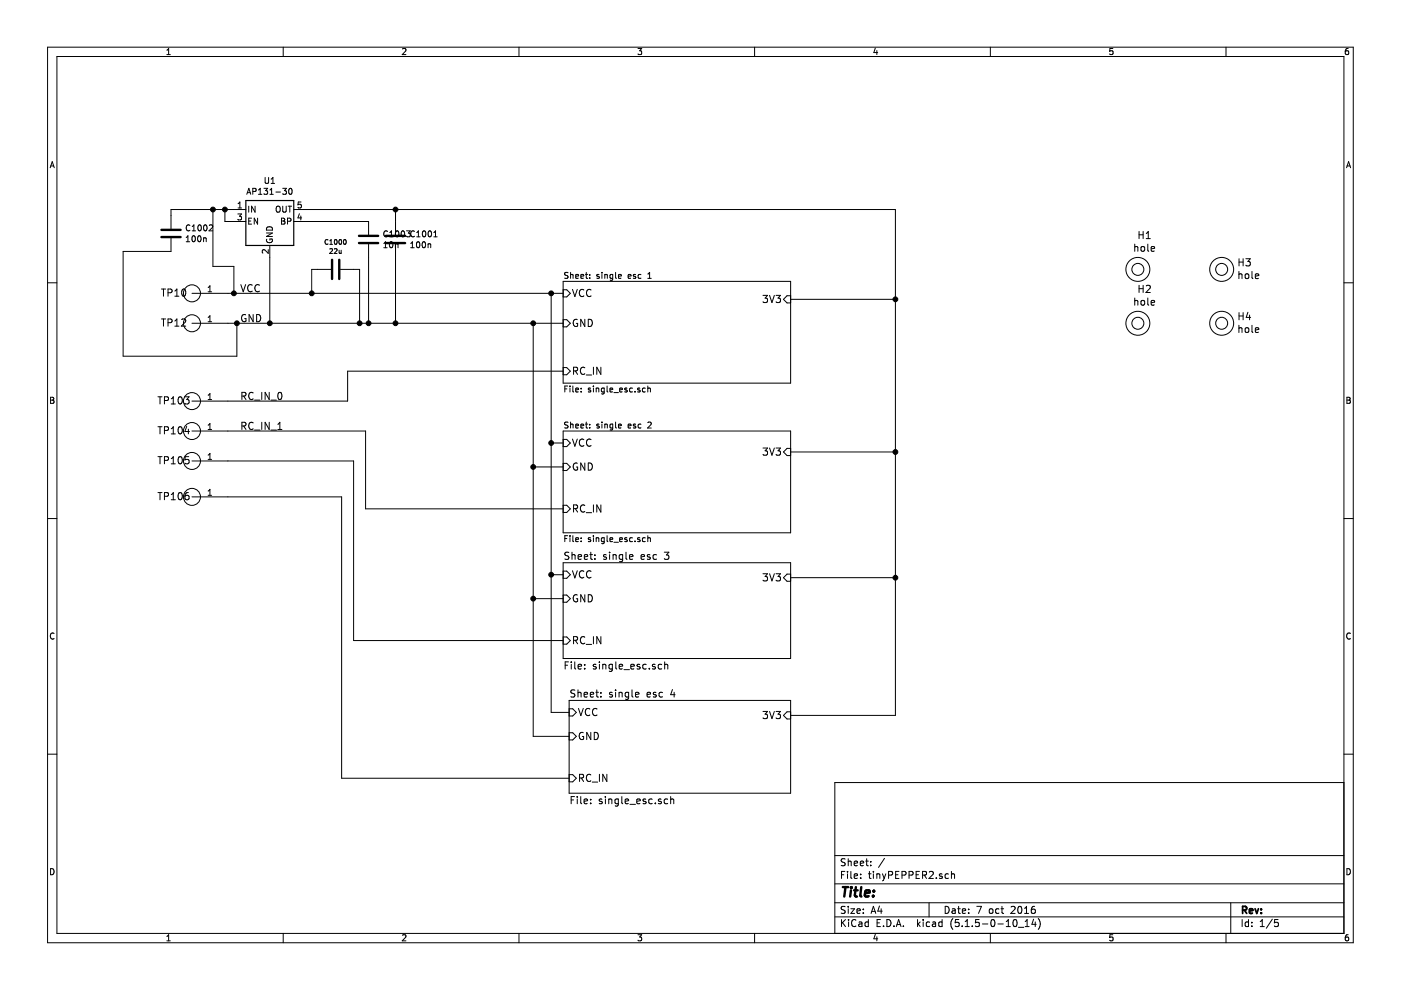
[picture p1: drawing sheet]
<svg xmlns="http://www.w3.org/2000/svg" width="297mm" height="210mm" viewBox="0 0 297 210" stroke-linecap="round" stroke-linejoin="round" font-family="sans-serif">
<path d="M.1 0h297v209.9h-297z" fill-rule="evenodd" fill="#fff" stroke="#fff" stroke-width=".21"/>
<g fill="none" stroke="#000" stroke-width=".21">
<path d="M10.1 10h276.8v189.9h-276.8zM12.1 12h272.8v185.9h-272.8zM35.4 11.6h.7M35.4 10.6l.4-.3v1.3M60 10v2M85.3 10.4l.5-.1 .3 .3-.8 1h.8M110 10v2M135.3 10.3h.8l-.5 .5 .4 .1v.5l-.2 .2-.5-.2M160 10v2M185.6 10.2l-.3 .9h.8M185.9 10.7v.9M210 10v2"/>
<path d="M235.9 10.3h-.6v.6l.6-.1v.6l-.1 .2-.5-.2M259.9 10v2M285.9 10.3h-.4l-.2 .3-.1 .7 .3 .3 .4-.2v-.6h-.4l-.3 .2M10.6 35.6l.5-1.3 .4 1.3M10.7 35.2h.7M56 39.9h.7l-.4 .5 .4 .1v.5l-.2 .2-.5-.1M56.2 37.6v1.1l.3 .2 .3-.1 .1-.1v-1.1M57.5 38.9h.7M57.5 38l.4-.4v1.3M59.9 39.9h.8l-.4 .5 .4 .1v.5l-.2 .2-.6-.1M285.5 35.6l.4-1.3 .5 1.3M285.6 35.2h.6"/>
<path d="M10.1 60h2M36.3 50.5v2.8h-10.2v22.2h24.1v-7M39.5 51.3h.7M39.5 50.3l.3-.3v1.3M40.3 47.8a.58 .58 0 0 0-.8 .5 .58 .58 0 0 0 .7 .6l.1-.1M40.8 48.9h.7M40.8 48l.3-.3v1.2M40.8 50.1l.2-.1a.69 .69 0 0 1 .4 .6 .69 .69 0 0 1-.4 .7l-.3-.5zM42 50.1l.2-.1a.67 .67 0 0 1 .4 .6 .67 .67 0 0 1-.4 .7l-.3-.5zM42.1 47.8l.2-.1a.67 .67 0 0 1 .4 .6 .67 .67 0 0 1-.4 .6l-.4-.4zM43.2 50.5h.4l.1 .8M43.2 50.4v.9"/>
<path d="M43.3 47.8l.2-.1a.67 .67 0 0 1 .4 .6 .67 .67 0 0 1-.4 .6 .83 .83 0 0 1-.2-1.1zM44.4 47.8l.5-.1 .2 .3-.8 .9h.8M45.1 44.4v12.1h4.5v5.7M47.7 44.4v2.6h4.4M50.4 45.4h.8l-.4 .4 .3 .2 .1 .4-.2 .2-.6-.1M50.5 44.1h.7M50.5 43.2l.4-.4v1.3M52.1 44.4h-15.8v4.1M52.3 41.2l.5-1.3 .4 1.3M52.5 40.8h.5M52.7 43.7v1.3M52.7 46.9h.5"/>
<path d="M53.3 46.3h-.6v1.2h.6M53.6 40.6l.6-.1 .1-.4-.7-.2v1.3M54.1 43.7v1.3l-.8-1.3v1.3M54.6 46.3v1.2l-.7-1.2v1.2M54.8 41.2h.7M54.8 40.3l.4-.4v1.3M56.5 49.4h1.3l-1.3 .7h1.3M56.6 50.7a.57 .57 0 0 0 .5 .8 .57 .57 0 0 0 .5-.8h-.4v.2M56.7 48.2a.67 .67 0 0 1 .7-.1 .67 .67 0 0 1 .4 .7h-1.3zM56.9 52.9v.8l-.9-.8-.4 .3 .1 .5M57.2 52v16.5M57.2 41.2h.7"/>
<path d="M57.2 40.3l.4-.4v1.3M58.5 40.7h1M58.6 43.9l.3-.2 .3 .1a.78 .78 0 0 1-.1 1.2l-.5-.2zM59.7 46.9h.4M59.7 46.3h.4l.3 .2-.3 .4 .3 .2-.1 .4h-.6zM59.9 43.7v1.1l.3 .2 .4-.1 .1-.1v-1.1M61 46.9l.6-.1v-.4l-.6-.1v1.2M61.1 43.7h.7M61.4 40l.1-.1a.69 .69 0 0 1 .4 .7 .69 .69 0 0 1-.4 .6 .83 .83 0 0 1-.1-1.2zM61.4 43.7v1.3M62.3 47h15.8v2.8M62.3 44.4h127.5v107.3h-22.2"/>
<path d="M63.5 45.3l-.3 .9h.8M63.8 45.8v.8M63.8 42.8h-.6v.6l.5-.1 .2 .3v.3l-.2 .2-.5-.1M69.5 50.9a.46 .46 0 0 0-.6 .4 .46 .46 0 0 0 .6 .4M69.9 51.8h.6M69.9 51.1l.3-.3v1M69.9 52.8l.4-.1 .2 .3-.6 .7h.6M70.1 57.1h-4v5.1M70.9 52.8l.4-.1 .2 .3-.7 .7h.7M71 50.9l.1-.1a.49 .49 0 0 1 .4 .5 .49 .49 0 0 1-.5 .5l-.1-.4zM71.9 53.1l.1 .6 .3-.1M72 50.9l.1-.1a.49 .49 0 0 1 .4 .5 .49 .49 0 0 1-.5 .5l-.2-.4z"/>
<path d="M72.2 57.1h4v11.4M72.3 53.1v.6M72.9 50.9l.2-.1a.49 .49 0 0 1 .3 .5 .49 .49 0 0 1-.4 .5l-.2-.4zM78.1 51.8v16.7M81.4 52.5h.7M81.4 51.6l.3-.3v1.2M82.2 49.1a.58 .58 0 0 0-.8 .5 .58 .58 0 0 0 .7 .6l.1-.1M82.6 50.2h.7M82.6 49.3l.4-.4v1.3M82.7 51.4l.2-.1a.67 .67 0 0 1 .4 .6 .67 .67 0 0 1-.4 .6l-.3-.5zM83.8 49.4l.3-.5a.67 .67 0 0 1 .5 .7 .67 .67 0 0 1-.5 .6l-.3-.5M83.8 51.7l.1 16.8"/>
<path d="M83.8 51.8l.5-.1 .1 .8M83.9 44.4v5.4M85.2 49l.2-.1a.67 .67 0 0 1 .4 .7 .67 .67 0 0 1-.4 .6 .83 .83 0 0 1-.2-1.2zM86.2 48.9h.8l-.4 .5 .3 .2v.5l-.1 .1-.6-.1M87.1 52.5h.7M87.1 51.6l.3-.3v1.2M87.9 49.1a.58 .58 0 0 0-.8 .5 .58 .58 0 0 0 .7 .6l.1-.1M88.4 50.2h.7M88.4 49.3l.3-.4v1.3M88.4 51.4l.2-.1a.69 .69 0 0 1 .4 .6 .69 .69 0 0 1-.4 .6l-.3-.5zM89.7 51.3h.1a.67 .67 0 0 1 .4 .6 .67 .67 0 0 1-.4 .6 .83 .83 0 0 1-.1-1.2zM89.7 49.1l.1-.2a.67 .67 0 0 1 .5 .7 .67 .67 0 0 1-.5 .6l-.3-.5z"/>
<path d="M90.8 51.8l.4-.1 .1 .8M90.8 51.7v.8M90.9 49l.2-.1a.67 .67 0 0 1 .4 .7 .67 .67 0 0 1-.4 .6 .83 .83 0 0 1-.2-1.2zM92 50.2h.7M92 49.3l.3-.4v1.3M119.4 59.7h48.2v21.5h-48.2zM120.4 57.8h-.4l-.2 .1v.3l.5 .3 .1 .3-.2 .2h-.5M121 57.8v1.2M121 58.3l.5-.1v.8M122.1 58.6l.6-.1-.1-.3h-.4l-.1 .2v.6h.5M123.2 58.6l.6-.1-.1-.3h-.4l-.1 .2v.6h.5M124.1 58.2h.5"/>
<path d="M124.3 57.8v1l.3 .2M125 58.2v.2M125 58.9v.1M127 58.2h-.3l-.2 .2 .1 .1 .4 .2v.3h-.5M127.6 57.8v.1M127.6 58.2v.8M128.2 58.2v.8M128.2 58.3l.5-.1 .1 .8M129.9 58.2v1.1l-.2 .2-.3-.1M129.9 58.2h-.3l-.3 .2 .1 .6h.5M130.5 57.8v1l.2 .2M131.1 58.6l.6-.1v-.3h-.4l-.2 .2 .1 .6h.5"/>
<path d="M133.2 58.6l.6-.1-.1-.3h-.3l-.2 .2v.6h.5M134.8 58.2h-.3l-.2 .2v.1l.5 .2v.3h-.5M135.9 58.2h-.4l-.2 .2 .1 .6h.5M137.3 59h.8M137.3 58.1l.4-.3v1.2M240.6 51.8v1.5M240.6 52.4l.2-.1h.4v1M241.5 49.1v1.5M241.5 49.8h.9M242 52.4l.2-.1 .4 .1 .1 .6-.2 .2-.3 .1-.2-.2zM242.4 49.1v1.5M243 50.6h.9"/>
<path d="M243 49.5l.5-.4v1.5M243.4 51.8v1.3l.2 .2M244.1 52.8l.7-.2-.1-.3h-.4l-.2 .2v.7h.6M262.7 57.5v1.6M262.7 58.2l.2-.1h.4v1M262.7 54.9v1.5M262.7 55.6h.9M263.6 54.9v1.5M264 58.2l.3-.1 .4 .1 .1 .6-.2 .2-.3 .1-.3-.2zM264.1 54.9h1l-.5 .5 .4 .2v.6l-.2 .2-.7-.2M265.4 57.5v1.3l.2 .3M266.2 58.6l.7-.2-.1-.3h-.4l-.2 .2v.7h.6"/>
<path d="M284.9 60h2M34.2 67.6h.9M34.2 61.3h.9M34.7 61.3v1.5M34.7 67.6v1.6M35.6 68.4l.7-.1 .2-.2-.1-.3-.8-.2v1.6M35.6 62.1l.7-.1 .2-.2-.1-.4-.8-.1v1.5M37.1 69.2h.8M37.1 61.7l.4-.4v1.5M37.1 68.1l.4-.5v1.6M37.1 62.8h.8M38.5 67.8l.6-.2 .3 .5-1 1.1h1"/>
<path d="M38.7 61.4l.2-.1a.81 .81 0 0 1 .5 .7 .81 .81 0 0 1-.5 .8l-.4-.6zM40.7 68.5h78.7M40.7 62.2h78.7M44.1 61l.4-.4v1.3M44.1 67.3l.4-.4v1.3M44.1 68.2h.8M44.1 61.9h.8M51.1 60.3l.5 1.6 .5-1.6M52.1 66.8a.71 .71 0 0 0-.9 .6 .71 .71 0 0 0 .9 .7l.1-.5h-.3M53.5 60.5a.7 .7 0 0 0-1 .6 .7 .7 0 0 0 .9 .7l.1-.1M53.7 66.7v1.5l-.9-1.5v1.5M54.4 66.7a.77 .77 0 0 1 .9 .7 .77 .77 0 0 1-.9 .8z"/>
<path d="M55 60.5a.7 .7 0 0 0-1 .6 .7 .7 0 0 0 .9 .7l.1-.1M113.1 68.5v87.6h7.6M116.9 62.2v88.8h3.8M119.4 77.9h.8l.7 .8-.7 .8h-.8M119.4 61.4h.8l.7 .8-.7 .8h-.8M119.4 67.8h.8l.7 .7-.7 .8h-.8M119.4 78.7h-45.7v6.3h-33M121.4 61.4l.5 1.5 .5-1.5M121.6 78.6h.7l.2-.2-.1-.4-.8-.1v1.5M122 78.6l.5 .8M122.4 67.8a.71 .71 0 0 0-.9 .7 .71 .71 0 0 0 .9 .7l.1-.6h-.3M123.8 61.5a.7 .7 0 0 0-1 .6 .7 .7 0 0 0 .9 .7l.1-.1"/>
<path d="M124 67.7v1.5l-.9-1.5v1.5M124 78a.73 .73 0 0 0-1 .5 .73 .73 0 0 0 .7 .9l.3-.2M124.3 79.5h1.1M124.7 67.7a.77 .77 0 0 1 .9 .8 .77 .77 0 0 1-.9 .7zM125.3 61.5a.7 .7 0 0 0-1 .6 .7 .7 0 0 0 .9 .7l.1-.1M125.8 77.9v1.5M127.4 77.9v1.5l-.9-1.5v1.5M161.8 62.6h.9l-.5 .6 .5 .1v.7l-.3 .1-.6-.1M163.2 62.6l.5 1.5 .5-1.5M164.5 62.6h1l-.5 .6 .4 .1v.7l-.2 .1-.7-.1M167.6 62.7h-.7l-.8 .8 .8 .7h.7M167.6 63.5h22.2"/>
<path d="M240.6 63.2v1.5M240.6 63.8l.2-.1 .4 .1v.9M241.5 60.5v1.5M241.5 61.2h.9M242 63.8l.2-.1 .4 .1 .1 .6-.2 .2-.3 .1-.2-.1zM242.4 60.5v1.5M243 60.6l.6-.1 .3 .4-1 1.1h1M243.4 63.2v1.3l.2 .2M244.1 64.2l.7-.2-.1-.2-.4-.1-.2 .2v.7h.6M262.7 69v1.5M262.7 69.6l.2-.1 .4 .1v.9M262.7 66.3v1.5"/>
<path d="M262.7 67h.9M263.6 66.3v1.5M264 69.6l.3-.1 .4 .1 .1 .6-.2 .2-.3 .1-.3-.2zM264.6 66.2l-.4 1.1h1M264.9 66.8v1M265.4 69v1.3l.2 .2M266.2 70l.7-.2-.1-.2-.4-.1-.2 .2v.7h.6M10.7 84.2h.5l.2 .3-.2 .3 .3 .3-.3 .4h-.5zM10.7 84.8h.5M33.5 96.8h.9M33.5 90.5h.9M33.5 84.1h.9"/>
<path d="M33.9 84.1v1.6M33.9 90.5v1.5M33.9 96.8v1.5M34.9 84.9l.7-.1 .1-.2-.1-.3-.7-.2v1.6M34.9 91.3l.7-.1 .1-.2-.1-.4-.7-.1v1.5M34.9 97.6l.7-.1 .1-.2-.1-.4-.7-.1v1.5M36.3 98.3h.9M36.3 84.6l.4-.5v1.6M36.3 90.9l.4-.4v1.5M36.3 97.3l.4-.5v1.5M36.3 92h.9M36.3 85.7h.9"/>
<path d="M37.9 90.6l.2-.1a.81 .81 0 0 1 .6 .7 .81 .81 0 0 1-.6 .8l-.2-.2-.1-.4zM37.9 96.9l.2-.1a.81 .81 0 0 1 .6 .8 .81 .81 0 0 1-.6 .7l-.2-.1-.1-.4zM37.9 84.3l.2-.2a.81 .81 0 0 1 .6 .8 .81 .81 0 0 1-.6 .8l-.2-.2-.1-.4zM39.2 84.1h.9l-.5 .6 .4 .1v.7l-.2 .2-.6-.2M39.6 90.4l-.4 1.1h1M39.9 91v1M40 96.8h-.7l-.1 .7h.7l.2 .2-.1 .5-.2 .1-.6-.1M40.7 91.4h36.8v16.5h41.9M40.7 97.7h34.3v38.1h44.4M44.1 97.4h.8M44.1 83.8l.4-.4v1.3M44.1 90.1l.4-.3v1.3"/>
<path d="M44.1 96.5l.4-.4v1.3M44.1 91.1h.8M44.1 84.7h.8M51.3 90.3l.7-.1 .2-.2-.1-.3-.8-.2v1.6M51.3 84l.7-.1 .2-.2-.1-.4-.8-.1v1.5M51.6 90.3l.6 .8M51.6 84l.6 .7M53.7 83.3a.73 .73 0 0 0-1 .5 .73 .73 0 0 0 .7 .9l.3-.1M53.7 89.7a.73 .73 0 0 0-1 .5 .73 .73 0 0 0 .7 .9l.3-.2M54 84.8h1.1M54 91.2h1.1M55.5 83.2v1.5"/>
<path d="M55.5 89.5v1.6M57.1 83.2v1.5l-.9-1.5v1.5M57.1 89.5v1.6l-.9-1.6v1.6M57.5 84.8h1.1M57.5 91.2h1.1M58.9 91.1h.9M58.9 90l.4-.5v1.6M59.1 83.3l.2-.1a.81 .81 0 0 1 .5 .8 .81 .81 0 0 1-.5 .7l-.4-.6zM113.1 99h6.3M116.9 93.9h2.5M119.4 91.4h48.2v21.6h-48.2zM119.4 93.2h.8l.7 .7-.7 .8h-.8"/>
<path d="M119.4 98.2h.8l.7 .8-.7 .8h-.8M119.8 82.5h.4M120.4 81.8h-.6v1.3M120.4 89.6l-.4-.1-.2 .1v.4l.5 .2 .1 .3-.2 .3-.5-.1M120.8 81.8v.2M120.8 82.3v.8M121 89.5v1.3M121 90h.5v.8M121.4 93.1l.5 1.5 .5-1.5M121.5 81.8v1.1l.1 .2M122.1 90.3l.6-.1-.1-.2-.4-.1-.1 .2v.6h.5M122.1 82.7l.6-.1-.1-.3h-.4l-.1 .2v.6h.5"/>
<path d="M122.4 98.2a.71 .71 0 0 0-.9 .7 .71 .71 0 0 0 .9 .7l.1-.6h-.3M123.2 90.3l.6-.1-.1-.2-.4-.1-.1 .2v.6h.5M123.2 82.3v.2M123.2 83v.1M123.8 93.2a.7 .7 0 0 0-1 .6 .7 .7 0 0 0 .9 .7h.1M124 98.2v1.5l-.9-1.5v1.5M124.1 89.9h.5M124.3 89.5v1.1l.3 .2M124.7 98.2a.77 .77 0 0 1 .9 .7 .77 .77 0 0 1-.9 .8zM125 90.6v.2M125 90v.1M125.2 82.3h-.3l-.2 .2 .1 .1 .4 .2v.3h-.5"/>
<path d="M125.3 93.2a.7 .7 0 0 0-1 .6 .7 .7 0 0 0 .9 .7h.1M125.8 81.8v.2M125.8 82.3v.8M126.4 82.3v.8M126.4 82.4l.5-.1 .1 .8M127 90l-.3-.1-.2 .2 .1 .2 .4 .1v.3h-.5M127.6 89.5v.1M127.6 89.9v.9M128.1 82.3v1.1l-.5 .1M128.1 82.3h-.4l-.2 .2 .1 .6h.5M128.2 90h.5l.1 .8M128.2 89.9v.9"/>
<path d="M128.7 81.8v1.1l.2 .2M129.3 82.7l.6-.1v-.3h-.4l-.2 .2 .1 .6h.5M129.9 90l-.3-.1-.3 .2 .1 .6h.5M129.9 89.9v1.2l-.2 .1-.3-.1M130.2 83.2h.9M130.5 89.5v1.1l.2 .2M131.1 90.3l.6-.1v-.2l-.4-.1-.2 .2 .1 .6h.5M131.4 82.7l.6-.1-.1-.3h-.3l-.2 .2v.6h.5M132.9 82.3h-.3l-.2 .2 .1 .1 .4 .2v.3h-.5M133.2 90.3l.6-.1-.1-.2-.3-.1-.2 .2v.6h.5M134.1 82.3h-.4l-.2 .2 .1 .6h.5M134.6 83v.1"/>
<path d="M134.8 90l-.3-.1-.2 .2v.2l.5 .1v.3h-.5M135.7 82.3h-.3l-.2 .2v.1l.5 .2v.3h-.5M135.9 90l-.4-.1-.2 .2 .1 .6h.5M136.8 82.3h-.3l-.3 .2 .1 .6h.5M137.3 82.4l.5-.1 .1 .8M137.3 89.6l.5-.1 .3 .3-.8 1h.8M137.3 81.8v1.3M161.8 95h.9l-.5 .6 .5 .1v.7l-.3 .1-.6-.1M163.2 95l.5 1.5 .5-1.5M164.5 95h1l-.5 .6 .4 .1v.7l-.2 .1-.7-.1M167.6 95.1h-.7l-.8 .7 .8 .8h.7M167.6 95.8h22.2"/>
<path d="M285.6 84.2h.4l.3 .3-.3 .3 .3 .3-.2 .4h-.5zM285.6 84.8h.4M10.1 109.9h2M33.5 104.4h.9M33.9 104.4v1.6M34.9 105.2l.7-.1 .1-.2-.1-.3-.7-.2v1.6M36.3 104.9l.4-.5v1.6M36.3 106h.9M37.9 104.6l.2-.2a.81 .81 0 0 1 .6 .8 .81 .81 0 0 1-.6 .8l-.2-.2-.1-.4zM39.9 104.4l-.4 .1a.98 .98 0 0 0 0 1.5l.5-.2 .1-.5-.3-.3-.4 .1-.2 .2M40.7 105.4h31.7v59.6h48.3M44.1 104.1l.4-.3v1.2"/>
<path d="M44.1 105h.8M119.4 119.3h48.2v20.3h-48.2zM119.4 107.1h.8l.7 .8-.7 .8h-.8M119.8 114.2h.4M120.4 113.6h-.6v1.2M120.6 117.2l-.6-.1-.2 .1v.5l.7 .2 .1 .4-.3 .3-.5-.1M120.8 113.6v.1M120.8 114v.8M121.3 117.7l.2-.1 .4 .1v.9M121.3 117.1v1.5M121.5 113.6v1.1l.1 .1M121.6 107.8h.7l.2-.2-.1-.4-.8-.1v1.5"/>
<path d="M122 107.8l.5 .8M122.1 114.4l.6-.1-.1-.2-.4-.1-.1 .2v.6h.5M122.6 118.1l.7-.2-.1-.2-.4-.1-.2 .2v.7h.6M123.2 114.7v.1M123.2 114.1v.1M123.9 118.1l.7-.2v-.2l-.5-.1-.2 .2 .1 .7h.6M124 107.2a.73 .73 0 0 0-1 .5 .73 .73 0 0 0 .7 .9l.3-.2M124.3 108.7h1.1M125.1 117.6h.5M125.2 114.1l-.3-.1-.2 .2 .1 .2 .4 .1v.3h-.5M125.3 117.1v1.3l.3 .2M125.8 113.6v.1"/>
<path d="M125.8 107.1v1.5M125.8 114v.8M126.1 118.4v.2M126.1 117.7v.1M126.4 114.1h.5l.1 .7M126.4 114v.8M127.4 107.1v1.5l-.9-1.5v1.5M128.1 114.1l-.4-.1-.2 .2 .1 .6h.5M128.1 114v1.1l-.5 .1M128.5 117.7l-.3-.1-.2 .2v.2l.5 .2v.3h-.5M128.7 113.6v1.1l.2 .1M129.2 117.1v.1"/>
<path d="M129.2 117.6v1M129.3 114.4l.6-.1v-.2l-.4-.1-.2 .2 .1 .6h.5M130 117.7l.2-.1 .4 .1v.9M130 117.6v1M130.2 115h.9M131.4 114.4l.6-.1-.1-.2-.3-.1-.2 .2v.6h.5M132 117.7l-.4-.1-.3 .3 .1 .6h.6M132 117.6v1.2l-.3 .3-.3-.1M132.7 117.1v1.3l.3 .2M132.9 114.1l-.3-.1-.2 .2 .1 .2 .4 .1v.3h-.5M133.5 118.1l.7-.2-.1-.2-.4-.1-.2 .2v.7h.6M134.1 114.1l-.4-.1-.2 .2 .1 .6h.5"/>
<path d="M134.6 114.7v.1M135.7 114.1l-.3-.1-.2 .2v.2l.5 .1v.3h-.5M135.9 118.1l.8-.2-.1-.2-.4-.1-.3 .2 .1 .7h.6M136.8 114.1l-.3-.1-.3 .2 .1 .6h.5M137.3 114.1h.5l.1 .7M137.3 113.6v1.2M137.8 117.7l-.4-.1-.2 .2 .1 .2 .5 .2v.3h-.6M139.2 117.7l-.4-.1-.3 .3 .1 .6h.6M140.8 117.1h1l-.5 .6 .4 .1v.6l-.2 .2-.7-.2M284.9 109.9h2M11.5 134.3a.58 .58 0 0 0-.8 .5 .58 .58 0 0 0 .8 .6M113.1 126.9h6.3"/>
<path d="M116.9 121.9h2.5M119.4 135.1h.8l.7 .7-.7 .8h-.8M119.4 121.1h.8l.7 .8-.7 .7h-.8M119.4 126.2h.8l.7 .7-.7 .8h-.8M121.4 121l.5 1.5 .5-1.5M121.6 135.8l.7-.1 .2-.2-.1-.4-.8-.1v1.5M122 135.8l.5 .7M122.4 126.2a.71 .71 0 0 0-.9 .7 .71 .71 0 0 0 .9 .6l.1-.5h-.3M123.8 121.1a.7 .7 0 0 0-1 .6 .7 .7 0 0 0 .9 .8l.1-.1M124 126.1v1.5l-.9-1.5v1.5M124 135.1a.73 .73 0 0 0-1 .5 .73 .73 0 0 0 .7 .9l.3-.2M124.3 136.6h1.1"/>
<path d="M124.7 126.1a.77 .77 0 0 1 .9 .8 .77 .77 0 0 1-.9 .7zM125.3 121.1a.7 .7 0 0 0-1 .6 .7 .7 0 0 0 .9 .8l.1-.1M125.8 135v1.5M127.4 135v1.5l-.9-1.5v1.5M161.8 121.6h.9l-.5 .6 .5 .2v.6l-.3 .2-.6-.2M163.2 121.6l.5 1.6 .5-1.6M164.5 121.6h1l-.5 .6 .4 .2v.6l-.2 .2-.7-.2M167.6 121.7h-.7l-.8 .8 .8 .7h.7M167.6 122.5h22.2M286.3 134.3a.58 .58 0 0 0-.8 .5 .58 .58 0 0 0 .8 .6M10.1 159.9h2M119.8 141h.5"/>
<path d="M120.5 140.3h-.7v1.6M120.7 148.5h46.9v19.7h-46.9zM120.7 150.3h.7l.8 .7-.8 .8h-.7M120.7 155.4h.7l.8 .7-.8 .8h-.7M121.1 140.3v.2M121.1 140.8v1.1M121.9 140.3v1.3l.2 .3M121.9 146.3h-.6l-.2 .1v.5l.7 .2 .1 .4-.3 .3-.6-.1M122.5 146.3v1.5M122.5 146.9l.3-.1 .3 .1 .1 .9M122.6 141.3l.7-.1-.1-.3-.4-.1-.2 .2v.8h.6M122.6 150.2l.6 1.5 .5-1.5"/>
<path d="M123.7 155.4a.71 .71 0 0 0-.9 .6 .71 .71 0 0 0 .9 .7v-.6h-.2M123.8 147.3l.8-.2-.1-.2-.4-.1-.3 .2 .1 .7h.6M124 141.7v.2M124 140.9v.1M125.1 150.3a.7 .7 0 0 0-1 .6 .7 .7 0 0 0 .9 .8l.1-.1M125.2 147.3l.7-.2-.1-.2-.4-.1-.2 .2v.7h.6M125.3 155.3v1.5l-.9-1.5v1.5M126 155.3a.77 .77 0 0 1 .9 .7 .77 .77 0 0 1-.9 .8zM126.3 146.8h.6M126.4 140.9l-.4-.1-.2 .2v.3l.6 .1v.4h-.6M126.5 146.3v1.3l.4 .2M126.6 150.3a.7 .7 0 0 0-1 .6 .7 .7 0 0 0 .9 .8l.1-.1"/>
<path d="M127.1 140.3v.2M127.1 140.8v1.1M127.4 147.6v.2M127.4 146.9v.1M127.8 140.8v1.1M127.8 141l.2-.2 .4 .1 .1 1M129.8 146.9l-.4-.1-.2 .2 .1 .2 .5 .2v.3h-.6M129.8 140.9l-.4-.1-.3 .3 .1 .7h.6M129.8 140.8v1.3l-.2 .3-.4-.1M130.5 146.3v.1M130.5 146.8v1M130.6 140.3v1.3l.2 .3"/>
<path d="M131.3 146.9l.2-.1 .3 .1 .1 .9M131.3 146.8v1M131.3 141.3l.7-.1-.1-.3-.4-.1-.2 .2 .1 .8h.5M132.3 142h1.2M133.3 146.9l-.4-.1-.4 .3 .2 .6h.6M133.3 146.8v1.2l-.3 .3-.4-.1M133.7 141.3l.8-.1-.1-.3-.4-.1-.3 .2 .1 .8h.6M134 146.3v1.3l.2 .2M134.7 147.3l.8-.2-.1-.2-.4-.1-.3 .2 .1 .7h.6M135.6 140.9l-.3-.1-.2 .2v.3l.5 .1v.4h-.5M137 140.9l-.4-.1-.3 .3 .1 .7h.6M137.2 147.3l.7-.2v-.2l-.5-.1-.2 .2 .1 .7h.6"/>
<path d="M137.7 141.7v.2M138.9 140.9l-.4-.1-.2 .2 .1 .3 .5 .1v.4h-.6M139.1 146.9l-.4-.1-.2 .2 .1 .2 .5 .2v.3h-.6M140.3 140.9l-.5-.1-.2 .3 .1 .7h.6M140.5 146.9l-.5-.1-.3 .3 .2 .6h.6M140.9 141l.3-.2 .3 .1 .1 1M140.9 140.3v1.6M142.6 146.2l-.4 1.1h.9M142.9 146.8v1M161.8 150.8h.9l-.5 .6 .5 .2v.6l-.3 .2-.6-.2M163.2 150.8l.5 1.6 .5-1.6M164.5 150.8h1l-.5 .6 .4 .2v.6l-.2 .2-.7-.2"/>
<path d="M167.6 150.9h-.7l-.8 .8 .8 .7h.7M284.9 159.9h2M120.7 164.2h.7l.8 .8-.8 .8h-.7M121.1 169.6h.5M121.8 168.9h-.7v1.5M122.4 168.9v.1M122.4 169.4v1M122.9 165l.7-.1 .1-.2v-.4l-.8-.1v1.5M123.1 168.9v1.3l.2 .2M123.2 165l.5 .7M123.8 169.9l.8-.1-.1-.3-.4-.1-.3 .2 .1 .7h.6M125.2 170.3v.1"/>
<path d="M125.2 169.5v.1M125.3 164.3a.73 .73 0 0 0-1 .5 .73 .73 0 0 0 .7 .9l.3-.2M125.6 165.8h1.1M127.1 164.2v1.5M127.6 169.5l-.3-.1-.3 .2 .1 .2 .5 .2v.3h-.6M128.4 168.9v.1M128.4 169.4v1M128.7 164.2v1.5l-.9-1.5v1.5M129.1 169.5l.2-.1 .4 .1v.9M129.1 169.4v1M131.1 169.5l-.4-.1-.3 .3 .1 .6h.6M131.1 169.4v1.2l-.3 .3-.4-.1"/>
<path d="M131.8 168.9v1.3l.2 .2M132.5 169.9l.8-.1-.1-.3-.4-.1-.3 .2 .1 .7h.6M133.6 170.5h1.1M135 169.9l.7-.1v-.3l-.5-.1-.2 .2 .1 .7h.6M136.9 169.5l-.4-.1-.2 .2 .1 .2 .5 .2v.3h-.6M138.3 169.5l-.4-.1-.4 .3 .2 .6h.6M138.9 170.3v.1M140.2 169.5l-.4-.1-.2 .2 .1 .2 .5 .2v.3h-.6M141.6 169.5l-.5-.1-.3 .3 .2 .6h.6M142.2 169.5l.2-.1 .4 .1 .1 .9M142.2 168.9v1.5M284.9 165.9h-107.9v32"/>
<path d="M10.7 184.2a.65 .65 0 0 1 .8 .6 .65 .65 0 0 1-.8 .7zM35.4 198.5l.4-.3v1.3M35.4 199.5h.7M60 197.9v2M85.3 198.3l.5-.1 .3 .3-.8 1h.8M110 197.9v2M135.3 198.2h.8l-.5 .5 .4 .1v.6l-.2 .1-.5-.1M160 197.9v2M177 194.4h107.9M177 191.4h107.9M177 187.4h107.9M177 181.4h107.9"/>
<path d="M178.4 185.5h.5M178.4 195v1.5M178.6 195.6l.7 .9M179.1 184.8h-.7v1.5M179.2 192.2h-.6l-.3 .2 .2 .4 .6 .3v.4l-.2 .2-.6-.1M179.2 182.1h-.6l-.3 .2 .2 .4 .6 .3v.4l-.2 .2-.6-.1M179.3 195l-.9 .8M179.7 184.8v.1M179.7 185.3v1M179.8 182.1v1.5M179.8 192.2v.1M179.8 192.7v1"/>
<path d="M179.8 182.7l.2-.1h.4l.1 1M179.9 195v.1M179.9 195.5v1M180.4 192.7h.8l-.8 1h.8M180.4 184.8v1.3l.2 .2M181.1 185.8l.7-.2v-.3h-.5l-.2 .2 .1 .7h.6M181.1 183.1l.7-.2v-.3h-.5l-.2 .2 .1 .7h.6M181.5 195.1a.59 .59 0 0 0-.8 0 .59 .59 0 0 0-.1 .7 .56 .56 0 0 0 .2 .6 .56 .56 0 0 0 .7-.1M181.7 193.2l.7-.2-.1-.2-.4-.1-.2 .2 .1 .7h.5M182.1 195.5h.6l.1 1M182.4 183.1l.7-.2-.1-.3h-.4l-.2 .2 .1 .7h.5M182.5 186.1v.2"/>
<path d="M182.5 185.3v.2M182.8 195.8l-.5 .1-.3 .2 .3 .4 .5-.1M183 193.5v.2M183 192.8v.1M183.5 182.6h.6M183.7 182.1v1.3l.4 .2M184.1 195.5h-.4l-.3 .2 .1 .6 .2 .2 .4-.1M184.1 195v1.5M184.1 185.3h.6M184.3 184.8v1.3l.4 .2M184.6 183.4v.2M184.6 182.6v.2"/>
<path d="M184.7 193.7l.5-1.5 .5 1.5M184.8 193.2h.8M185.2 184.8v.1M185.2 185.3v1M185.6 198.1l-.3 .9h.8M185.9 185.3v1M185.9 198.6v.9M185.9 185.4l.2-.1h.4v1M186 195.7h.5M186.5 192.1l-.4 1.1h1M186.7 195h-.7v1.5h.7M186.8 192.7v1"/>
<path d="M187.1 185.3l.4 1M187.3 196.3v.2M187.5 186.3l-.4 .5M187.5 182l-1.2 1.9M187.8 185.3l-.3 1M188 195a.76 .76 0 0 1 .9 .7 .76 .76 0 0 1-.9 .8zM188.4 185.5h.7l.2-.2-.1-.4-.2-.1h-.6v1.5M189.5 196.3v.2M189.9 185.5h.5M190 196.5l.5-1.5 .5 1.5M190.2 196h.7M190.6 184.8h-.7v1.5h.7"/>
<path d="M191.2 185.5h.7l.2-.2-.1-.4-.2-.1h-.6v1.5M191.5 196.3v.2M192.7 185.5h.7l.2-.2-.1-.4-.2-.1h-.6v1.5M194.2 185.5h.5M194.5 195v1.5M194.7 195.9l.4 .6M194.9 184.8h-.7v1.5h.7M195.1 195.5l-.6 .5M195.6 185.5h.7l.1-.6-.2-.1h-.6v1.5M195.7 195v.1M195.7 195.5v1M196 185.5l.4 .8"/>
<path d="M197 191.4v3M197 184.9l.6-.1 .3 .4-.9 1.1h.9M197.1 195.5h-.4l-.3 .2v.6l.3 .2 .4-.1M197.7 195.5h.6l.1 1M198.4 195.8l-.7 .3 .2 .4 .5-.1M198.5 186.1v.2M199.7 195.5h-.4l-.3 .2 .1 .6 .2 .2 .4-.1M199.7 195v1.5M199.7 185.3h-.3l-.2 .2v.2l.5 .1v.4h-.5M200.4 192.2a.75 .75 0 0 1 .8 .7 .75 .75 0 0 1-.8 .8zM201.1 185.3h-.4l-.3 .2 .1 .6 .2 .2 .4-.1M201.7 185.4l.3-.1h.3l.1 1"/>
<path d="M201.7 184.8v1.5M201.9 192.8h.6v.9M202 194.8a1.71 1.71 0 0 0 0 2.2M202.5 193l-.5 .1-.2 .2 .2 .4 .5-.1M203 192.7h.6M203.2 192.2v1.3l.4 .2M203.3 195h-.7l-.1 .7 .7-.1 .2 .2-.1 .5-.2 .2-.6-.2M204 196.3v.2M204 193.2l.7-.2v-.2l-.5-.1-.2 .2 .1 .7h.6M204.6 195.4l.5-.4v1.5M204.6 196.5h.9M205.4 193.5v.2"/>
<path d="M205.4 192.8v.1M206.1 196.3v.2M207.1 192.2h1l-.6 1.5M207.6 195h-.7l-.1 .7 .7-.1 .1 .7-.2 .2-.6-.2M208.3 195.9h1.1M209.8 192.8l.2-.1 .5 .1v.7l-.3 .2-.4-.2zM210 197.9v2M210.3 195h.1a.8 .8 0 0 1 .6 .7 .8 .8 0 0 1-.6 .8 1 1 0 0 1-.1-1.5zM211.6 195.9h1.1M211.8 192.8l-.4-.1-.3 .3 .1 .5 .2 .2 .4-.1M212.2 192.7h.6M212.4 192.2v1.3l.4 .2"/>
<path d="M213.3 196.5h.9M213.3 195.4l.5-.4v1.5M214.4 192.3l.5-.1 .3 .4-.9 1.1h.9M215 195h.1a.8 .8 0 0 1 .6 .7 .8 .8 0 0 1-.6 .8 .97 .97 0 0 1-.1-1.5zM215.9 196.6h1.2M215.9 192.3l.2-.1a.8 .8 0 0 1 .6 .7 .8 .8 0 0 1-.6 .8l-.3-.6zM217.2 193.7h.9M217.2 192.6l.4-.4v1.5M217.4 196.5h.8M217.4 195.4l.4-.4v1.5M219.1 194.9l-.3 1.1h.9M219.4 192.2h-.5a1.16 1.16 0 0 0-.1 1.4l.4 .1 .2-.2 .1-.5-.3-.2h-.4l-.1 .2"/>
<path d="M219.5 195.5v1M220.1 194.8a1.71 1.71 0 0 1 0 2.2M235.9 198.2h-.6v.6l.6-.1v.7l-.1 .1-.5-.1M259.9 197.9v2M260.9 191.4v6.5M263.4 195v1.5M264.7 195.5h-.4l-.3 .2 .1 .7h.6M264.7 195v1.5M265.4 196.3v.2M265.4 195.5v.2M267.2 196.5h.9M267.2 195.4l.4-.4v1.5"/>
<path d="M269.8 194.9l-1.3 1.9M271 195h-.7l-.1 .7 .7-.1 .2 .2-.1 .5-.2 .2-.6-.2M285.6 184.2a.65 .65 0 0 1 .7 .6 .65 .65 0 0 1-.7 .7zM285.9 198.2h-.4l-.2 .3-.1 .7 .3 .3 .4-.1v-.7h-.4l-.3 .2"/>
<circle cx="241.2" cy="57.1" r="2.54"/>
<circle cx="241.2" cy="57.1" r="1.27"/>
<circle cx="259" cy="57.1" r="2.54"/>
<circle cx="259" cy="57.1" r="1.27"/>
<circle cx="40.7" cy="68.5" r="1.8"/>
<circle cx="40.7" cy="62.2" r="1.8"/>
<circle cx="241.2" cy="68.5" r="2.54"/>
<circle cx="241.2" cy="68.5" r="1.27"/>
<circle cx="259" cy="68.5" r="2.54"/>
<circle cx="259" cy="68.5" r="1.27"/>
<circle cx="40.7" cy="91.4" r="1.8"/>
<circle cx="40.7" cy="97.7" r="1.8"/>
<circle cx="40.7" cy="85" r="1.8"/>
<circle cx="40.7" cy="105.4" r="1.8"/>
</g>
<path d="M263.5 193l.7-.1 .1-.2-.1-.4-.2-.1h-.5v1.5M263.8 193l.5 .7M264.9 193.2l.7-.2-.1-.2-.4-.1-.2 .2 .1 .7h.5M266.1 192.7l.4 1 .3-1M267.4 193.5v.2M267.4 192.8v.1" fill="none" stroke="#000" stroke-width=".38"/>
<g fill="none" stroke="#000" stroke-width=".51">
<path d="M34.2 50.3h4.1M34.2 48.7h4.1M70.4 55.1v4M71.9 55.1v4M76.1 51.5h4.1M76.1 50h4.1M81.8 51.5h4.1M81.8 50h4.1M178.7 188.1h1.1M179.3 188.1l-.3 2M180.4 188.8l-.2 1.3M180.5 188.1v.2"/>
<path d="M180.5 188.1l.1 .1-.1 .1M181.1 188.8h.7M181.5 188.1l-.3 1.7 .1 .2 .4 .1M182.6 188.1l-.2 1.7 .2 .3M183.4 189.4l1-.2-.1-.4h-.5l-.4 .2v1h.8M185.1 189.9v.2M185.3 188.8l.1 .1-.2 .1M185.3 188.8l-.1 .2"/>
</g>
<path d="M52.1 42.5h10.2v9.5h-10.2z" fill="none" stroke="#000" stroke-width=".25"/>
<g fill="#000" stroke="#000" stroke-width=".21">
<circle cx="45.1" cy="44.4" r=".51"/>
<circle cx="47.7" cy="44.4" r=".51"/>
<circle cx="83.9" cy="44.4" r=".51"/>
<circle cx="49.6" cy="62.2" r=".51"/>
<circle cx="50.2" cy="68.5" r=".51"/>
<circle cx="57.2" cy="68.5" r=".51"/>
<circle cx="66.1" cy="62.2" r=".51"/>
<circle cx="76.2" cy="68.5" r=".51"/>
<circle cx="78.1" cy="68.5" r=".51"/>
<circle cx="83.9" cy="68.5" r=".51"/>
<circle cx="113.1" cy="68.5" r=".51"/>
<circle cx="116.9" cy="62.2" r=".51"/>
<circle cx="189.8" cy="63.5" r=".51"/>
<circle cx="113.1" cy="99" r=".51"/>
<circle cx="116.9" cy="93.9" r=".51"/>
<circle cx="189.8" cy="95.8" r=".51"/>
<circle cx="113.1" cy="126.9" r=".51"/>
<circle cx="116.9" cy="121.9" r=".51"/>
<circle cx="189.8" cy="122.5" r=".51"/>
</g>
</svg>
